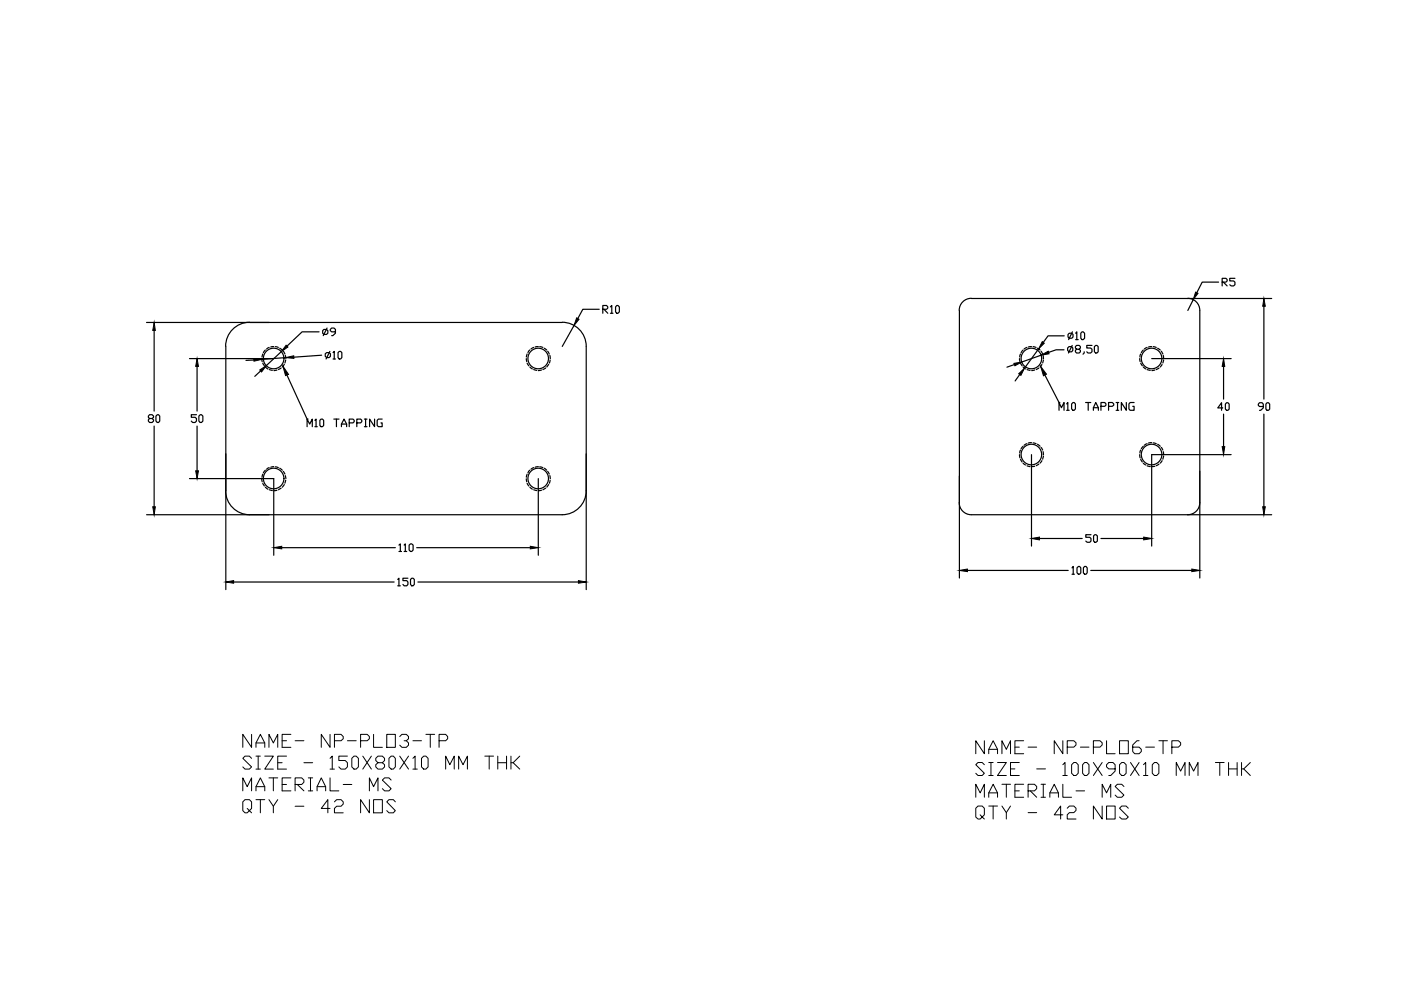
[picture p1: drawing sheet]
<svg xmlns="http://www.w3.org/2000/svg" width="297mm" height="210mm" viewBox="0 0 297 210" stroke-linecap="round" stroke-linejoin="round" font-family="sans-serif">
<!-- layer: 0 -->
<g fill="none" stroke="#000" stroke-width=".25">
<path d="M258.4 59.8h-3.5l-1.2 2.3M259.1 59.8h.8l.3-.2v-.3l-.3-.3h-.8v1.6M259.4 59.8l.8 .8M261.8 59h-1.1v.6h.8l.3 .2v.6l-.3 .2h-.5l-.3-.2M31.1 68.4h88.1M32.7 70.1v17.1M40.2 76h17.8M41.8 77.7v9.5M47.9 73.4v51.6M52.9 68.3a5.1 5.1 0 0 0-5.1 5.1M53.8 76.3l-1.6 .1M55.2 78.7l-1.2 1.1"/>
<path d="M55.5 76l.1 .7M55.7 75.1l-.2 .6M55.7 77l.3 .6M56.3 74.2l-.5 .6M56.3 77.8l.5 .4M57.1 73.7l-.6 .3M57.1 78.4l.6 .1M58 73.5l-.6 .1M58.4 73.5l.6 .2M58.7 78.4l-.6 .2M59.3 73.8l.6 .4M59.6 78l-.5 .4"/>
<path d="M59.6 74.5l-3.1 3M60.1 74.5l.3 .6M60.3 77.3l-.4 .5M60.5 75.4l.1 .6M60.6 76.3l-.2 .7M60.6 75.8l-5.1 .4M60.8 79.5l4.3 9.4h.2M67.6 70.4h-3.5l-3.2 3M68.2 75.3l-5.9 .4M68.4 70.1l.3-.2h.5l.3 .2v.6l-.3 .2h-.5l-.3-.2zM69 75l.3-.2h.5l.3 .2v.6l-.3 .2h-.5l-.3-.2zM69.3 69.6l-.8 1.6"/>
<path d="M69.9 74.5l-.8 1.6M70.6 74.8l.3-.3v1.6M70.6 76.1h.5M71.1 70.4h-.8l-.3-.3v-.2l.3-.3h.5l.3 .3v.8l-.5 .5h-.3M71.7 74.8l.2-.3h.3l.3 .3v1l-.3 .3h-.3l-.2-.3zM111.6 76l.1 .7M111.8 75.1l-.2 .6M111.8 77l.3 .6M112.3 74.2l-.4 .6M112.4 77.8l.5 .4M113.2 73.7l-.6 .3M113.2 78.4l.6 .1"/>
<path d="M114.1 73.5l-.6 .1M114.4 73.5l.7 .2M114.8 78.4l-.7 .2M115.4 73.8l.5 .4M115.7 78l-.6 .4M116.1 74.5l.4 .6M116.3 77.3l-.3 .5M116.6 75.4l.1 .6M116.6 76.3l-.1 .7M119.2 68.3a5.1 5.1 0 0 1 5.1 5.1M121.7 69l-2.5 4.4M124.3 73.4v51.6"/>
<path d="M127 65.6h-3.4l-1.1 1.9M127.8 65.6h.8l.3-.3v-.2l-.3-.3h-.8v1.6M128.1 65.6l.8 .8M129.4 65.1l.3-.3v1.6M129.4 66.4h.6M130.8 64.8h.2l.3 .3v1l-.3 .3h-.2l-.3-.3v-1zM203.4 65.8v56.8M205.9 63.2a2.56 2.56 0 0 0-2.5 2.6M206 63.3h63.6M215.1 77.3l-1.6 .6M216.2 76v.7M216.2 79.4l-1 1.4"/>
<path d="M216.4 75.1l-.2 .6M216.4 77l.3 .6M216.9 74.2l-.4 .6M216.9 77.8l.5 .4M217.7 73.7l-.6 .3M217.8 78.4l.6 .1M218.7 73.5l-.7 .1M219 73.5l.7 .2M219.4 78.4l-.7 .2M220 73.8l.5 .4M220.2 74l-3 4.1M220.3 78l-.6 .4"/>
<path d="M220.7 74.5l.4 .6M220.7 75.3l-4 1.5M220.9 77.3l-.4 .5M221.1 75.4l.1 .6M221.2 76.3l-.1 .7M221.5 79.5l3 5.8h.2M225.6 74.2h-1.7l-1.6 .5M225.6 71.2h-3.4l-1 1.4M226.4 73.8l.3-.3h.5l.3 .3v.5l-.3 .3h-.5l-.3-.3zM226.4 70.9l.3-.2h.5l.3 .2v.6l-.3 .2h-.5l-.3-.2zM227.3 73.2l-.8 1.6M227.4 70.4l-.8 1.6"/>
<path d="M228 70.7l.3-.3v1.6M228 72h.6M228.3 74l-.3-.2v-.3l.3-.3h.5l.3 .3v.3l-.3 .2h-.5l-.3 .3v.3l.3 .2h.5l.3-.2v-.3l-.3-.3M229.4 70.4h.3l.3 .3v1l-.3 .3h-.3l-.2-.3v-1zM229.9 74.6v.2l-.3 .3M231.5 73.2h-1.1v.6h.8l.3 .2v.6l-.3 .2h-.5l-.3-.2M232 73.5l.3-.3h.3l.2 .3v1.1l-.2 .2h-.3l-.3-.2zM241.6 76l.1 .7M241.9 75.1l-.2 .6M241.9 77l.3 .6M242.4 74.2l-.4 .6M242.4 77.8l.5 .4"/>
<path d="M243.2 73.7l-.6 .3M243.2 78.4l.7 .1M244.2 73.5l-.7 .1M244.2 76h16.8M244.5 73.5l.7 .2M244.9 78.4l-.7 .2M245.4 73.8l.6 .4M245.7 78l-.5 .4M246.2 74.5l.3 .6M246.4 77.3l-.4 .5M246.6 75.4l.1 .6M246.7 76.3l-.2 .7"/>
<path d="M251.8 63.2a2.56 2.56 0 0 1 2.6 2.6v56.8M253 63.5l-1.2 2.3M259.4 77.7v6.9M268 64.9v19.7M31.7 88.7l-.2-.2v-.3l.2-.3h.6l.3 .3v.3l-.3 .2h-.6l-.2 .3v.3l.2 .3h.6l.3-.3v-.3l-.3-.3M32.7 90.3v17.1M33.1 88.2l.3-.3h.2l.3 .3v1.1l-.3 .3h-.2l-.3-.3zM41.7 87.9h-1.1v.6h.8l.3 .2v.6l-.3 .3h-.5l-.3-.3M41.8 90.3v9.5M42.2 88.2l.3-.3h.2l.3 .3v1.1l-.3 .3h-.2l-.3-.3zM56.3 99.7l-.5 .5M57.1 99.1l-.6 .4"/>
<path d="M58 98.9l-.6 .2M58.4 99l.6 .1M59.3 99.3l.6 .4M60.1 99.9l.3 .6M65.1 90.5v-1.6l.6 1 .5-1v1.6M66.8 89.1l.2-.2v1.6M66.8 90.5h.5M68.1 88.9h.3l.2 .2v1.1l-.2 .3h-.3l-.3-.3v-1.1zM70.8 88.9h1.1M71.3 88.9v1.6M72.4 90.5v-.6l.5-1 .6 1v.6M72.4 89.9h1.1"/>
<path d="M74 89.7h.8l.3-.3v-.3l-.3-.2h-.8v1.6M75.6 89.7h.9l.2-.3v-.3l-.2-.2h-.9v1.6M77.3 90.5h.5M77.3 88.9h.5M77.5 88.9v1.6M79.4 88.9v1.6l-1-1.6v1.6M81 88.9h-.8l-.2 .2v1.1l.2 .3h.8v-.8h-.2M112.3 99.7l-.4 .5M113.2 99.1l-.6 .4M114.1 98.9l-.6 .2M114.4 99l.7 .1M115.4 99.3l.5 .4"/>
<path d="M116.1 99.9l.4 .6M216.2 96.4v.7M216.4 95.4l-.2 .7M216.4 97.4l.3 .6M216.9 94.6l-.4 .5M216.9 98.2l.5 .4M217.7 94.1l-.6 .3M217.8 98.8l.6 .1M218.7 93.9h-.7M218.7 96.4v19.4M219 93.9l.7 .2M219.4 98.8l-.7 .1"/>
<path d="M220 94.2l.5 .4M220.3 98.4l-.6 .3M220.7 94.9l.4 .5M220.9 97.7l-.4 .5M221.1 95.8l.1 .6M221.2 96.7l-.1 .7M224.5 87v-1.7l.5 1.1 .6-1.1v1.7M226.1 85.6l.3-.3v1.7M226.1 87h.6M227.2 85.6l.3-.3h.3l.2 .3v1.1l-.2 .3h-.3l-.3-.3zM230.2 85.3h1.1M230.7 85.3v1.7"/>
<path d="M231.8 87v-.6l.5-1.1 .6 1.1v.6M231.8 86.4h1.1M233.4 86.1h.8l.3-.2v-.3l-.3-.3h-.8v1.7M235 86.1h.8l.3-.2v-.3l-.3-.3h-.8v1.7M236.6 87h.6M236.6 85.3h.6M236.9 85.3v1.7M238.8 85.3v1.7l-1.1-1.7v1.7M240.5 85.3h-.9l-.2 .3v1.1l.2 .3h.9v-.9h-.3M241.6 96.4l.1 .7M241.9 95.4l-.2 .7M241.9 97.4l.3 .6"/>
<path d="M242.4 94.6l-.4 .5M242.4 98.2l.5 .4M243.2 94.1l-.6 .3M243.2 98.8l.7 .1M244.2 93.9h-.7M244.5 93.9l.7 .2M244.9 98.8l-.7 .1M245.4 94.2l.6 .4M245.7 98.4l-.5 .3M246.2 94.9l.3 .5M246.4 97.7l-.4 .5M246.6 95.8l.1 .6"/>
<path d="M246.7 96.7l-.2 .7M259.2 86.5h-1l.8-1.1v1.6M259.4 87.8v6.9M260.1 85.4h.3l.2 .3v1l-.2 .3h-.3l-.3-.3v-1zM261 96.4h-16.8v19.4M267.8 86.2h-.8l-.2-.3v-.2l.2-.3h.6l.2 .3v.8l-.5 .5h-.3M268 87.8v19.6M268.6 85.4h.3l.3 .3v1l-.3 .3h-.3l-.2-.3v-1zM40.2 101.5h17.8v16.2M47.8 104a5.1 5.1 0 0 0 5.1 5.1M55.5 101.5l.1 .7M55.7 100.5l-.2 .7"/>
<path d="M55.7 102.5l.3 .5M56.3 103.3l.5 .4M57.1 103.8l.6 .2M58.7 103.9l-.6 .1M59.6 103.5l-.5 .3M59.7 116.1h24.1M60.3 102.7l-.4 .6M60.5 100.8l.1 .7M60.6 101.8l-.2 .6M84.6 115.6l.3-.3v1.6M84.6 116.9h.5M85.7 115.6l.2-.3v1.6"/>
<path d="M85.7 116.9h.5M86.7 115.6l.3-.3h.3l.3 .3v1l-.3 .3h-.3l-.3-.3zM88.3 116.1h24.1M111.6 101.5l.1 .7M111.8 100.5l-.2 .7M111.8 102.5l.3 .5M112.4 103.3l.5 .4M113.2 103.8l.6 .2M114.1 101.5v16.2M114.8 103.9l-.7 .1M115.7 103.5l-.6 .3M116.3 102.7l-.3 .6"/>
<path d="M116.6 100.8l.1 .7M116.6 101.8l-.1 .6M124.3 104a5.1 5.1 0 0 1-5.1 5.1h-88.1M203.4 106.6a2.56 2.56 0 0 0 2.5 2.5M206 109.1h63.6M220.4 114.2h9M231.3 113.4h-1.1v.5h.9l.2 .3v.5l-.2 .3h-.6l-.3-.3M231.9 113.6l.2-.2h.3l.3 .2v1.1l-.3 .3h-.3l-.2-.3zM233.4 114.2h9.1M254.4 106.6a2.56 2.56 0 0 1-2.6 2.5M49.5 123.4h34.1M84.3 122.9l.3-.3v1.6"/>
<path d="M84.3 124.2h.6M86.5 122.6h-1.1v.5h.8l.3 .3v.5l-.3 .3h-.5l-.3-.3M87 122.9l.3-.3h.3l.2 .3v1l-.2 .3h-.3l-.3-.3zM88.6 123.4h34M205.1 120.9h21.4M227.3 120.4l.2-.3v1.7M227.3 121.8h.5M228.3 120.4l.3-.3h.3l.3 .3v1.1l-.3 .3h-.3l-.3-.3zM230 120.1h.3l.2 .3v1.1l-.2 .3h-.3l-.3-.3v-1.1zM231.3 120.9h21.4"/>
<circle cx="58" cy="76" r="2.18"/>
<circle cx="114.1" cy="76" r="2.18"/>
<circle cx="218.7" cy="76" r="2.18"/>
<circle cx="244.2" cy="76" r="2.18"/>
<circle cx="218.7" cy="96.4" r="2.18"/>
<circle cx="244.2" cy="96.4" r="2.18"/>
<circle cx="58" cy="101.5" r="2.18"/>
<circle cx="114.1" cy="101.5" r="2.18"/>
</g>
<g fill="#000" stroke="#000" stroke-width=".21">
<path d="M32.7 68.4l.2 1.7h-.5zM41.8 76l.3 1.7h-.6zM53.8 76l1.7 .2-1.7 .4zM55.1 78.4l1.4-.9-1 1.4zM60 77.6l1.2 1.8-.7 .2zM60.7 73.2l.3 .4-1.4 .9zM60.6 75.8l1.7-.4v.6zM122.3 67.4l.5 .3-1.1 1.3zM215 77l1.7-.2-1.5 .8zM216 79.2l1.2-1.1-.7 1.5zM221 72.4l.4 .4-1.2 1.2zM220.6 77.7l1.3 1.6-.7 .4z"/>
<path d="M220.7 75.3l1.6-.8 .1 .5zM253.5 61.9l.5 .3-1 1.3zM259.4 76l.3 1.7h-.6zM268 63.3l.3 1.6h-.6zM41.5 99.8h.6l-.3 1.7zM259.1 94.7h.6l-.3 1.7zM32.4 107.4h.5l-.2 1.7zM58 116.1l1.7-.3v.6zM112.4 115.8l1.7 .3-1.7 .3zM218.7 114.2l1.7-.3v.6zM242.5 113.9l1.7 .3-1.7 .3zM267.7 107.4h.6l-.3 1.7z"/>
<path d="M47.9 123.4l1.6-.3v.6zM122.6 123.1l1.7 .3-1.7 .3zM203.4 120.9l1.7-.2v.5zM252.7 120.7l1.7 .2-1.7 .3z"/>
</g>
<g fill="none" stroke="#000" stroke-width=".21">
<path d="M53.3 155.7v2.8l-1.8-2.8v2.8M54.3 158.5v-1l.9-1.8 .9 1.8v1M54.3 157.5h1.8M57 158.5v-2.8l1 1.8 .9-1.8v2.8M59.8 157.1h.9M61.7 155.7h-1.9v2.8h1.9M62.6 157.1h1.8M70 155.7v2.8l-1.9-2.8v2.8M70.9 157.1h1.4l.5-.5v-.4l-.5-.5h-1.4v2.8M73.7 157.1h1.8M76.5 157.1h1.4l.4-.5v-.4l-.4-.5h-1.4v2.8M79.2 155.7v2.8h1.9"/>
<path d="M82 155.7h1.8v2.8h-1.8zM84.8 156.2l.4-.5h.9l.5 .5v.4l-.5 .5h-.4M86.1 157.1l.5 .4v.5l-.5 .5h-.9l-.4-.5M87.5 157.1h1.9M90.3 155.7h1.9M91.2 155.7v2.8M93.1 157.1h1.4l.4-.5v-.4l-.4-.5h-1.4v2.8M208.7 157.1v2.7l-1.8-2.7v2.7M209.6 159.8v-.9l1-1.8 .9 1.8v.9M209.6 158.9h1.9M212.4 159.8v-2.7l1 1.8 .8-1.8v2.7M215.2 158.4h.9"/>
<path d="M217 157.1h-1.8v2.7h1.8M218 158.4h1.8M225.3 157.1v2.7l-1.8-2.7v2.7M226.3 158.4h1.4l.4-.5v-.4l-.4-.4h-1.4v2.7M229.1 158.4h1.8M231.8 158.4h1.4l.5-.5v-.4l-.5-.4h-1.4v2.7M234.6 157.1v2.7h1.8M237.4 157.1h1.8v2.7h-1.8zM241.5 157.1h-.5l-.8 .8v1.4l.4 .5h.9l.5-.5v-.4l-.5-.5h-1.3M242.9 158.4h1.9M245.7 157.1h1.8M246.6 157.1v2.7"/>
<path d="M248.5 158.4h1.4l.4-.5v-.4l-.4-.4h-1.4v2.7M51.5 167.7v-2.8l.9 1.9 .9-1.9v2.8M52.4 171.4l.5 .5-.5 .4h-.5l-.4-.4v-1.9l.4-.5h1l.4 .5v1.4l-.4 .5 .4 .4M53.3 160.8l-.4-.5h-1l-.4 .5 1.8 1.8-.4 .5h-1l-.4-.5M54.3 167.7v-.9l.9-1.9 .9 1.9v.9M54.3 160.3h.9M54.3 163.1h.9M54.3 166.8h1.8M54.3 169.5h1.8M54.7 160.3v2.8M55.2 169.5v2.8M56.1 160.3h1.9l-1.9 2.8h1.9"/>
<path d="M57 169.5l1 1.4v1.4M57 164.9h1.9M58 164.9v2.8M58.9 161.7h.9M58.9 169.5l-.9 1.4M59.8 166.3h.9M60.7 160.3h-1.8v2.8h1.8M61.7 164.9h-1.9v2.8h1.9M62.6 166.3h1.4l.4-.4v-.5l-.4-.5h-1.4v2.8M62.6 170.9h1.8M63 166.3l1.4 1.4M64.4 161.7h1.9"/>
<path d="M65.4 164.9h.9M65.4 167.7h.9M65.8 164.9v2.8M67.2 167.7v-.9l.9-1.9 .9 1.9v.9M67.2 166.8h1.8M70 160.8l.4-.5v2.8M70 164.9v2.8h1.8M70 171.4h-1.9l1.4-1.9v2.8M70 163.1h.9M70.9 170l.5-.5h.9l.5 .5v.5l-.5 .4h-.9l-.5 .5v.9h1.9M72.8 166.3h1.8M73.7 160.3h-1.9v.9h1.4l.5 .5v.9l-.5 .5h-.9l-.5-.5"/>
<path d="M74.6 160.8l.5-.5h.4l.5 .5v1.8l-.5 .5h-.4l-.5-.5zM76.9 160.3l1.8 2.8M78.3 167.7v-2.8l.9 1.9 .9-1.9v2.8M78.3 169.5v2.8l-1.8-2.8v2.8M78.7 160.3l-1.8 2.8M79.2 169.5h1.9v2.8h-1.9zM80.1 161.7l-.4-.5v-.4l.4-.5h1l.4 .5v.4l-.4 .5h-1l-.4 .4v.5l.4 .5h1l.4-.5v-.5l-.4-.4M82.5 160.8l.4-.5h.5l.4 .5v1.8l-.4 .5h-.5l-.4-.5zM82.9 165.4l-.4-.5h-1l-.4 .5 1.8 1.8-.4 .5h-1l-.4-.5M83.8 170l-.4-.5h-.9l-.5 .5 1.8 1.9-.4 .4h-.9l-.5-.4M84.8 160.3l1.8 2.8M86.6 160.3l-1.8 2.8"/>
<path d="M87.5 160.8l.5-.5v2.8M87.5 163.1h1M89.4 160.8l.4-.5h.5l.5 .5v1.8l-.5 .5h-.5l-.4-.5zM94.5 163.1v-2.8l.9 1.8 .9-1.8v2.8M97.2 163.1v-2.8l1 1.8 .9-1.8v2.8M102.8 160.3h1.8M103.7 160.3v2.8M105.5 161.7h1.9M105.5 160.3v2.8M107.4 160.3v2.8M108.3 160.3v2.8M108.8 161.7l1.4 1.4"/>
<path d="M110.2 160.3l-1.4 1.4h-.5M206.9 169v-2.7l.9 1.8 .9-1.8v2.7M207.8 172.8l.4 .4-.4 .5h-.5l-.4-.5v-1.8l.4-.5h.9l.5 .5v1.4l-.5 .4 .5 .5M208.7 162.1l-.5-.4h-.9l-.4 .4 1.8 1.9-.5 .4h-.9l-.4-.4M209.6 169v-.9l1-1.8 .9 1.8v.9M209.6 161.7h1M209.6 164.4h1M209.6 168.1h1.9M209.6 170.9h1.9M210.1 161.7v2.7M210.6 170.9v2.8M211.5 161.7h1.9l-1.9 2.7h1.9"/>
<path d="M212.4 170.9l1 1.4v1.4M212.4 166.3h1.8M213.4 166.3v2.7M214.2 163h1M214.2 170.9l-.8 1.4M215.2 167.7h.9M216.1 161.7h-1.9v2.7h1.9M217 166.3h-1.8v2.7h1.8M218 167.7h1.3l.5-.5v-.4l-.5-.5h-1.3v2.7M218 172.3h1.8M218.4 167.7l1.4 1.3M219.8 163h1.9"/>
<path d="M220.7 166.3h1M220.7 169h1M221.2 166.3v2.7M222.6 169v-.9l.9-1.8 .9 1.8v.9M222.6 168.1h1.8M225.3 162.1l.5-.4v2.7M225.3 166.3v2.7h1.9M225.3 172.8h-1.8l1.4-1.9v2.8M225.3 164.4h1M226.3 171.4l.4-.5h1l.4 .5v.4l-.4 .5h-1l-.4 .5v.9h1.8M227.2 162.1l.5-.4h.4l.5 .4v1.9l-.5 .4h-.4l-.5-.4zM228.1 167.7h1.9"/>
<path d="M230 161.7h.4l.5 .4v1.9l-.5 .4h-.4l-.5-.4v-1.9zM231.8 161.7l1.9 2.7M233.7 169v-2.7l.9 1.8 .9-1.8v2.7M233.7 170.9v2.8l-1.9-2.8v2.8M233.7 161.7l-1.9 2.7M234.6 170.9h1.8v2.8h-1.8zM236.4 163h-1.3l-.5-.4v-.5l.5-.4h.9l.4 .4v1.4l-.9 .9h-.4M237.4 162.1l.4-.4h.5l.5 .4v1.9l-.5 .4h-.5l-.4-.4zM238.3 166.8l-.5-.5h-.9l-.5 .5 1.9 1.8-.5 .4h-.9l-.5-.4M239.2 171.4l-.4-.5h-1l-.4 .5 1.8 1.8-.4 .5h-1l-.4-.5M239.7 161.7l1.8 2.7M241.5 161.7l-1.8 2.7"/>
<path d="M242.4 162.1l.5-.4v2.7M242.4 164.4h1M244.3 162.1l.5-.4h.4l.5 .4v1.9l-.5 .4h-.4l-.5-.4zM249.4 164.4v-2.7l.9 1.8 .9-1.8v2.7M252.1 164.4v-2.7l1 1.8 .9-1.8v2.7M257.7 161.7h1.8M258.6 161.7v2.7M260.5 163h1.8M260.5 161.7v2.7M262.3 161.7v2.7M263.2 161.7v2.7M263.7 163l1.4 1.4"/>
<path d="M265.1 161.7l-1.4 1.3h-.5"/>
</g>
</svg>
